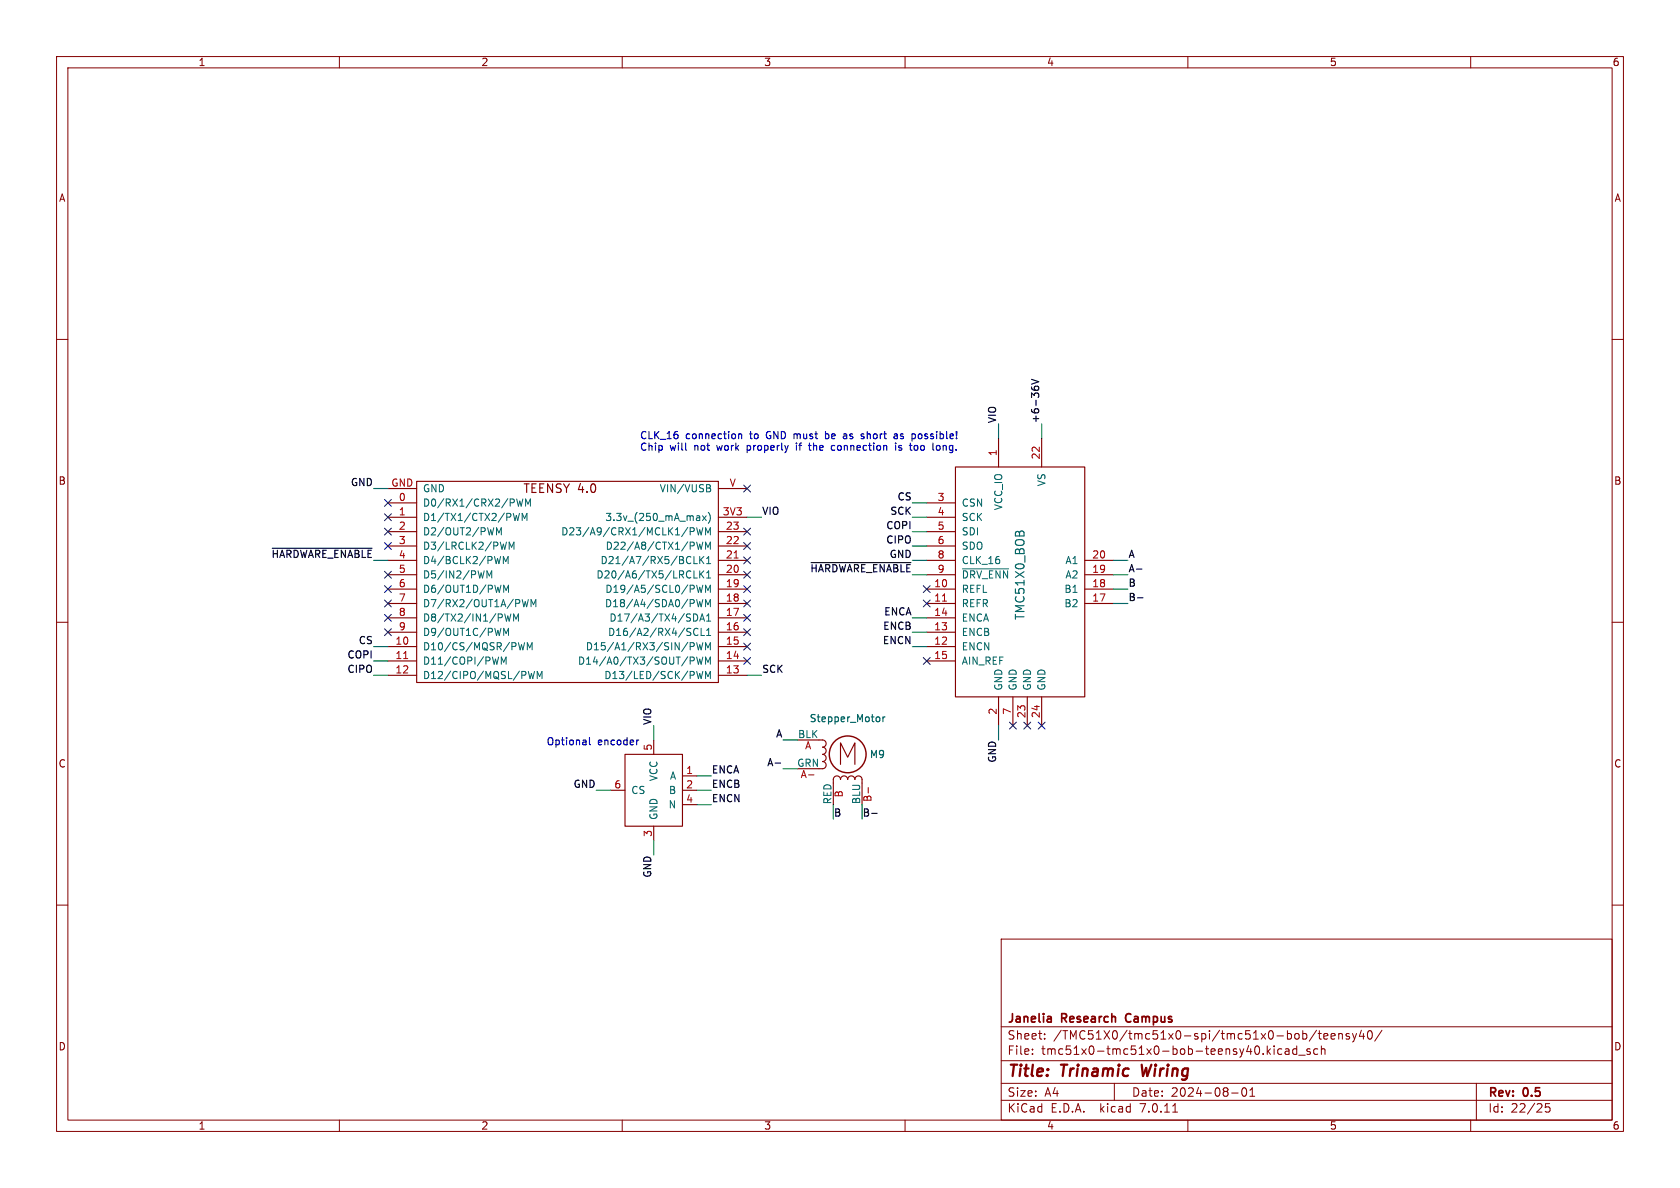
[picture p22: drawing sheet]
<svg xmlns="http://www.w3.org/2000/svg" width="297mm" height="210mm" viewBox="0 0 297 210" stroke-linecap="round" stroke-linejoin="round" font-family="sans-serif">
<defs><g id="words">
<g font-size="2.8" fill="#840000">
<text x="178" y="190.9">Title:</text>
<text x="187.7" y="190.9">Trinamic</text>
<text x="202.6" y="190.9">Wiring</text>
</g>
<g font-size="2.1" fill="#840000">
<text x="92.4" y="87.4">TEENSY 4.0</text>
<text x="178" y="184">Sheet:</text>
<text x="178" y="181.2">Janelia</text>
<text x="186.2" y="184">/TMC51X0/tmc51x0-spi/tmc51x0-bob/teensy40/</text>
<text x="187.7" y="181.2">Research</text>
<text x="199.7" y="181.2">Campus</text>
<text x="178" y="186.7">File:</text>
<text x="184.1" y="186.7">tmc51x0-tmc51x0-bob-teensy40.kicad_sch</text>
<text x="178" y="196.9">KiCad</text>
<text x="178" y="194.1">Size:</text>
<text x="184.7" y="194.1">A4</text>
<text x="185.7" y="196.9">E.D.A.</text>
<text x="194.6" y="196.9">kicad</text>
<text x="200" y="194.1">Date:</text>
<text x="201.8" y="196.9">7.0.11</text>
<text x="207" y="194.1">2024-08-01</text>
<text x="263" y="194.3">Rev:</text>
<text x="263" y="196.9">Id:</text>
<text x="267.1" y="196.9">22/25</text>
<text x="269.4" y="194.3">0.5</text>
</g>
<text font-size="2.1" fill="#006464" x="181.4" y="109.8" transform="rotate(-90 181.4 109.8)">TMC51X0_BOB</text>
<g font-size="1.8" fill="#840000">
<text x="35" y="11.9">1</text>
<text x="85" y="11.9">2</text>
<text x="135" y="11.9">3</text>
<text x="185" y="11.9">4</text>
<text x="235" y="11.9">5</text>
<text x="285" y="11.9">6</text>
<text x="10.3" y="35.9">A</text>
<text x="285.3" y="35.9">A</text>
<text x="10.3" y="85.9">B</text>
<text x="285.3" y="85.9">B</text>
<text x="10.3" y="135.9">C</text>
<text x="285.3" y="135.9">C</text>
<text x="10.3" y="185.9">D</text>
<text x="285.3" y="185.9">D</text>
<text x="35" y="199.9">1</text>
<text x="85" y="199.9">2</text>
<text x="135" y="199.9">3</text>
<text x="185" y="199.9">4</text>
<text x="235" y="199.9">5</text>
<text x="285" y="199.9">6</text>
</g>
<g font-size="1.8" fill="#0000c2">
<text x="113" y="77.7">CLK_16</text>
<text x="121.3" y="77.7">connection</text>
<text x="133" y="77.7">to</text>
<text x="136.1" y="77.7">GND</text>
<text x="141.3" y="77.7">must</text>
<text x="147.2" y="77.7">be</text>
<text x="150.8" y="77.7">as</text>
<text x="154.3" y="77.7">short</text>
<text x="160.4" y="77.7">as</text>
<text x="163.9" y="77.7">possible!</text>
<text x="113" y="79.8">Chip</text>
<text x="118.5" y="79.8">will</text>
<text x="123.1" y="79.8">not</text>
<text x="127.4" y="79.8">work</text>
<text x="133" y="79.8">properly</text>
<text x="142.1" y="79.8">if</text>
<text x="144.7" y="79.8">the</text>
<text x="149" y="79.8">connection</text>
<text x="160.7" y="79.8">is</text>
<text x="163.6" y="79.8">too</text>
<text x="168" y="79.8">long.</text>
<text x="96.5" y="131.8">Optional</text>
<text x="105.8" y="131.8">encoder</text>
</g>
<g font-size="1.8" fill="#0f0f0f">
<text x="176.2" y="74.9" transform="rotate(-90 176.2 74.9)">VIO</text>
<text x="183.8" y="74.9" transform="rotate(-90 183.8 74.9)">+6-36V</text>
<text x="61.8" y="86">GND</text>
<text x="158.5" y="88.6">CS</text>
<text x="134.6" y="91.1">VIO</text>
<text x="156.5" y="93.6">COPI</text>
<text x="157.2" y="91.1">SCK</text>
<text x="156.5" y="96.2">CIPO</text>
<text x="157.1" y="98.7">GND</text>
<text x="199.4" y="98.7">A</text>
<text x="199.4" y="101.3">A-</text>
<text x="199.4" y="103.8">B</text>
<text x="199.4" y="106.3">B-</text>
<text x="63.2" y="114">CS</text>
<text x="155.9" y="114">ENCN</text>
<text x="155.9" y="111.4">ENCB</text>
<text x="156.1" y="108.9">ENCA</text>
<text x="61.2" y="116.5">COPI</text>
<text x="61.2" y="119">CIPO</text>
<text x="134.6" y="119">SCK</text>
<text x="115.2" y="128.3" transform="rotate(-90 115.2 128.3)">VIO</text>
<text x="137" y="130.5">A</text>
<text x="125.7" y="136.8">ENCA</text>
<text x="135.4" y="135.5">A-</text>
<text x="176.2" y="135" transform="rotate(-90 176.2 135)">GND</text>
<text x="101.2" y="139.4">GND</text>
<text x="125.7" y="141.9">ENCN</text>
<text x="125.7" y="139.4">ENCB</text>
<text x="147.3" y="144.4">B</text>
<text x="152.4" y="144.4">B-</text>
<text x="115.2" y="155.3" transform="rotate(-90 115.2 155.3)">GND</text>
</g>
<g font-size="1.8" fill="#a90000">
<text x="176.3" y="80.7" transform="rotate(-90 176.3 80.7)">1</text>
<text x="183.9" y="81.3" transform="rotate(-90 183.9 81.3)">22</text>
<text x="69.1" y="86.1">GND</text>
<text x="70.4" y="88.6">0</text>
<text x="128.9" y="86.1">V</text>
<text x="165.7" y="88.6">3</text>
<text x="70.4" y="91.2">1</text>
<text x="70.4" y="93.7">2</text>
<text x="127.7" y="91.2">3V3</text>
<text x="128.2" y="93.7">23</text>
<text x="165.7" y="91.2">4</text>
<text x="165.7" y="93.7">5</text>
<text x="70.4" y="96.3">3</text>
<text x="70.4" y="98.8">4</text>
<text x="70.4" y="101.3">5</text>
<text x="128.2" y="101.3">20</text>
<text x="128.2" y="98.8">21</text>
<text x="128.2" y="96.3">22</text>
<text x="165.7" y="96.3">6</text>
<text x="165.7" y="98.8">8</text>
<text x="165.7" y="101.3">9</text>
<text x="193" y="101.3">19</text>
<text x="193" y="98.8">20</text>
<text x="70.4" y="103.9">6</text>
<text x="70.4" y="106.4">7</text>
<text x="128.2" y="106.4">18</text>
<text x="128.2" y="103.9">19</text>
<text x="165.1" y="103.9">10</text>
<text x="165.1" y="106.4">11</text>
<text x="193" y="106.4">17</text>
<text x="193" y="103.9">18</text>
<text x="70.4" y="109">8</text>
<text x="70.4" y="111.5">9</text>
<text x="128.2" y="111.5">16</text>
<text x="128.2" y="109">17</text>
<text x="165.1" y="111.5">13</text>
<text x="165.1" y="109">14</text>
<text x="69.8" y="114">10</text>
<text x="69.8" y="116.6">11</text>
<text x="69.8" y="119.1">12</text>
<text x="128.2" y="119.1">13</text>
<text x="128.2" y="116.6">14</text>
<text x="128.2" y="114">15</text>
<text x="165.1" y="114">12</text>
<text x="165.1" y="116.6">15</text>
<text x="176.3" y="126.4" transform="rotate(-90 176.3 126.4)">2</text>
<text x="178.8" y="126.4" transform="rotate(-90 178.8 126.4)">7</text>
<text x="181.4" y="127" transform="rotate(-90 181.4 127)">23</text>
<text x="183.9" y="127" transform="rotate(-90 183.9 127)">24</text>
<text x="115.3" y="132.8" transform="rotate(-90 115.3 132.8)">5</text>
<text x="121.2" y="136.9">1</text>
<text x="141.4" y="137.9">A-</text>
<text x="142.2" y="132.8">A</text>
<text x="108.5" y="139.4">6</text>
<text x="121.2" y="139.4">2</text>
<text x="121.2" y="142">4</text>
<text x="149.3" y="141.1" transform="rotate(-90 149.3 141.1)">B</text>
<text x="154.4" y="141.9" transform="rotate(-90 154.4 141.9)">B-</text>
<text x="115.3" y="148" transform="rotate(-90 115.3 148)">3</text>
</g>
<g font-size="1.8" fill="#006464">
<text x="74.7" y="89.8">D0/RX1/CRX2/PWM</text>
<text x="74.7" y="87.2">GND</text>
<text x="116.5" y="87.2">VIN/VUSB</text>
<text x="169.9" y="89.8">CSN</text>
<text x="185" y="86.1" transform="rotate(-90 185 86.1)">VS</text>
<text x="74.7" y="92.3">D1/TX1/CTX2/PWM</text>
<text x="74.7" y="94.8">D2/OUT2/PWM</text>
<text x="99.1" y="94.8">D23/A9/CRX1/MCLK1/PWM</text>
<text x="106.9" y="92.3">3.3v_(250_mA_max)</text>
<text x="169.9" y="92.3">SCK</text>
<text x="169.9" y="94.8">SDI</text>
<text x="177.4" y="90.3" transform="rotate(-90 177.4 90.3)">VCC_IO</text>
<text x="74.7" y="97.4">D3/LRCLK2/PWM</text>
<text x="74.7" y="99.9">D4/BCLK2/PWM</text>
<text x="106.1" y="99.9">D21/A7/RX5/BCLK1</text>
<text x="107" y="97.4">D22/A8/CTX1/PWM</text>
<text x="169.9" y="97.4">SDO</text>
<text x="169.9" y="99.9">CLK_16</text>
<text x="188.3" y="99.9">A1</text>
<text x="74.7" y="102.5">D5/IN2/PWM</text>
<text x="74.7" y="105">D6/OUT1D/PWM</text>
<text x="74.7" y="107.5">D7/RX2/OUT1A/PWM</text>
<text x="105.3" y="102.5">D20/A6/TX5/LRCLK1</text>
<text x="106.9" y="107.5">D18/A4/SDA0/PWM</text>
<text x="106.9" y="105">D19/A5/SCL0/PWM</text>
<text x="169.9" y="105">REFL</text>
<text x="169.9" y="107.5">REFR</text>
<text x="169.9" y="102.5">~{DRV_ENN}</text>
<text x="188.1" y="107.5">B2</text>
<text x="188.1" y="105">B1</text>
<text x="188.3" y="102.5">A2</text>
<text x="74.7" y="110.1">D8/TX2/IN1/PWM</text>
<text x="74.7" y="112.6">D9/OUT1C/PWM</text>
<text x="107.4" y="112.6">D16/A2/RX4/SCL1</text>
<text x="107.6" y="110.1">D17/A3/TX4/SDA1</text>
<text x="169.9" y="112.6">ENCB</text>
<text x="169.9" y="110.1">ENCA</text>
<text x="74.7" y="115.2">D10/CS/MQSR/PWM</text>
<text x="74.7" y="117.7">D11/COPI/PWM</text>
<text x="102.1" y="117.7">D14/A0/TX3/SOUT/PWM</text>
<text x="103.5" y="115.2">D15/A1/RX3/SIN/PWM</text>
<text x="169.9" y="115.2">ENCN</text>
<text x="169.9" y="117.7">AIN_REF</text>
<text x="74.7" y="120.2">D12/CIPO/MQSL/PWM</text>
<text x="106.7" y="120.2">D13/LED/SCK/PWM</text>
<text x="177.4" y="122.2" transform="rotate(-90 177.4 122.2)">GND</text>
<text x="179.9" y="122.2" transform="rotate(-90 179.9 122.2)">GND</text>
<text x="182.5" y="122.2" transform="rotate(-90 182.5 122.2)">GND</text>
<text x="185" y="122.2" transform="rotate(-90 185 122.2)">GND</text>
<text x="141" y="130.6">BLK</text>
<text x="143" y="127.9">Stepper_Motor</text>
<text x="140.8" y="135.6">GRN</text>
<text x="153.6" y="134.3">M9</text>
<text x="111.5" y="140.6">CS</text>
<text x="116.4" y="138.2" transform="rotate(-90 116.4 138.2)">VCC</text>
<text x="118.1" y="143.1">N</text>
<text x="118.2" y="140.6">B</text>
<text x="118.3" y="138">A</text>
<text x="147.1" y="142.3" transform="rotate(-90 147.1 142.3)">RED</text>
<text x="152.1" y="142.3" transform="rotate(-90 152.1 142.3)">BLU</text>
<text x="116.4" y="145" transform="rotate(-90 116.4 145)">GND</text>
</g>
<g font-size="1.8" fill="#009600">
<text x="47.8" y="98.7">~{HARDWARE_ENABLE}</text>
<text x="143" y="101.3">~{HARDWARE_ENABLE}</text>
</g>
</g></defs>
<g fill="none" stroke="#840000" stroke-width=".18">
<path d="M10 10h277v190h-277zM12 12h273v186h-273zM60 10v2M110 10v2M160 10v2M210 10v2M260 10v2M10 60h2M285 60h2M10 110h2M285 110h2M10 160h2"/>
<path d="M285 160h2M177 166h108v32h-108zM60 198v2M110 198v2M160 198v2M177 194.5h108M177 191.5h108M177 187.5h108M177 181.5h108M182.5 186.3v.1M182.5 185.5v.1M184.7 183.6v.1"/>
<path d="M184.7 182.8v.1M197 191.5v3M207.3 196.6h.9M210 198v2M217.7 193.2h1.2M219.7 192.4l.2-.1a.81 .81 0 0 1 .6 .6 .81 .81 0 0 1-.3 .8l-.2 .1a.81 .81 0 0 1-.3-1.4zM221 193.8h.8M221 192.7l.4-.4v1.5M224.2 185.8l.4 .6M224.6 185.4l-.6 .6M225.2 185.4v1M226.6 185.5l-.4-.1-.3 .3v.4l.1 .2h.6"/>
<path d="M227.2 185.5h.6l.1 .9M227.9 185.8h-.5a.29 .29 0 0 0-.2 .3 .29 .29 0 0 0 .2 .3l.5-.1M229.2 185.5l-.4-.1-.3 .3v.4l.2 .2h.5M229.2 184.9v1.5M229.6 186.5h1.1M231.6 185.5l-.4-.1-.2 .2 .1 .2 .5 .2v.3h-.6M232.7 182.1l-1.2 2M233 185.5l-.5-.1-.3 .3v.4l.2 .2h.6M233 182.7h.6M233.2 182.2v1.3l.4 .2M233.6 185.5l.2-.1 .4 .1v.9M233.6 184.9v1.5"/>
<path d="M234 183.2l.7-.1v-.3l-.5-.1-.2 .2 .1 .7h.6M235.3 183.2l.7-.1v-.3l-.5-.1-.2 .2 .1 .7h.6M236.7 182.8l.2-.1 .3 .1 .1 .9M236.7 182.7v1M238.5 182.8l-.3-.1-.2 .2v.2l.5 .2v.3h-.5M239.1 182.7l.4 1M239.5 183.7l-.2 .4-.2 .1M239.8 182.7l-.3 1M240.7 182.1l-.4 1.1h.9M241 182.7v1M241.9 182.3l.2-.1a.81 .81 0 0 1 .6 .6 .81 .81 0 0 1-.3 .8l-.2 .1a.81 .81 0 0 1-.3-1.4zM244.3 182.1l-1.3 2"/>
<path d="M260 198v2M261 191.5v6.5M274 195.1h-.8v.7l.2-.1h.5l.1 .3v.5l-.3 .1-.5-.1"/>
</g>
<path d="M201.8 188.2l.3 2 .5-1.4" fill="none" stroke="#840000" stroke-width=".4"/>
<path d="M185.6 179.7l.2 .2v.8M199.1 179.4l-.1 .4 .1 .7M185.8 180.6l-.1 .1M185.8 180l-.1 .1" fill="none" stroke="#840000" stroke-width=".3"/>
<g fill="none" stroke="#840000" stroke-width=".2">
<path d="M176.5 77.5v5.1M184.1 77.5v5.1M68.6 99.1h5.1M68.6 88.9h5.1M68.6 91.4h5.1M68.6 94h5.1M68.6 96.5h5.1M68.6 86.4h5.1M73.7 85.1h53.3v35.6h-53.3zM127 99.1h5.1M127 91.4h5.1M127 94h5.1"/>
<path d="M127 96.5h5.1M127 86.4h5.1M163.8 99.1h5.1M163.8 88.9h5.1M163.8 91.4h5.1M163.8 94h5.1M163.8 96.5h5.1M168.9 82.6h22.9v40.6h-22.9zM191.8 99.1h5M68.6 104.1h5.1M68.6 106.7h5.1M68.6 114.3h5.1"/>
<path d="M68.6 111.8h5.1M68.6 109.2h5.1M68.6 116.8h5.1M68.6 101.6h5.1M68.6 119.4h5.1M127 104.1h5.1M127 106.7h5.1M127 114.3h5.1M127 111.8h5.1M127 109.2h5.1M127 116.8h5.1M127 101.6h5.1"/>
<path d="M127 119.4h5.1M163.8 104.1h5.1M163.8 106.7h5.1M163.8 114.3h5.1M163.8 111.8h5.1M163.8 109.2h5.1M163.8 116.8h5.1M163.8 101.6h5.1M191.8 104.1h5M191.8 106.7h5M191.8 101.6h5M107.9 139.7h2.6"/>
<path d="M110.5 133.4h10.1v12.7h-10.1zM115.6 130.8v2.6M120.6 137.2h2.6M120.6 139.7h2.6M141 130.8h4.4a.64 .64 0 0 1 .6 .6 .64 .64 0 0 1-.6 .7 .64 .64 0 0 1 .6 .6 .64 .64 0 0 1-.6 .7 .64 .64 0 0 1 .6 .6 .64 .64 0 0 1-.6 .6 .64 .64 0 0 1 .6 .7 .64 .64 0 0 1-.6 .6h-4.4M148.6 135.1v-3.8l1.3 2.6 1.2-2.6v3.8M176.5 123.2v5.1M179.1 123.2v5.1M181.6 123.2v5.1M184.1 123.2v5.1M115.6 146.1v2.5M120.6 142.2h2.6"/>
<path d="M147.3 142.2v-4.4a.64 .64 0 0 1 .7-.6 .64 .64 0 0 1 .6 .6 .64 .64 0 0 1 .6-.6 .64 .64 0 0 1 .7 .6 .64 .64 0 0 1 .6-.6 .64 .64 0 0 1 .6 .6 .64 .64 0 0 1 .7-.6 .64 .64 0 0 1 .6 .6v4.4"/>
</g>
<path d="M129.8 98.6h.7M71.4 116.4h.7M166.6 106.3h.7M142.9 137h1M153.5 139.2v1" fill="none" stroke="#a90000" stroke-width=".18"/>
<g fill="none" stroke="#006464" stroke-width=".18">
<path d="M87.8 94.6v-1.3l.4 .9 .4-.9v1.3M88.5 98.4l-.3 1.2M89 99.6v-1.2l.4 .9 .4-.9v1.2M89.5 95.8l-.3 1.3M90 97.1v-1.3l.4 .9 .5-.9v1.3M90.7 90.7l.3 1.3 .3-.9 .2 .9 .3-1.3M91.3 88.2l.3 1.3 .3-.9 .2 .9 .3-1.3M92.3 92v-1.3l.4 1 .5-1v1.3M92.9 89.5v-1.3l.4 .9 .5-.9v1.3M122 94l.6-.1 .1-.2v-.3l-.7-.1v1.3M122.7 98.4v1.2h.6M123.2 95.8l.3 1.3 .2-.9 .2 .9 .4-1.3"/>
<path d="M123.2 93.3l.3 1.3 .2-.9 .2 .9 .4-1.3M123.7 98.4v1.2M123.9 98.9l.5 .7M124.2 91.2l.7 .8M124.4 98.4l-.7 .7M124.7 94.6v-1.3l.5 .9 .4-.9v1.3M124.7 97.1v-1.3l.5 .9 .4-.9v1.3M124.9 91.2l-.7 .8M124.9 85.7l.6 .1 .1 .2-.3 .3M124.9 98.7l.4-.3v1.2M124.9 99.6h.7M124.9 86.3h.4"/>
<path d="M125.2 90.6a1.46 1.46 0 0 1 0 1.9M125.3 86.3l.3 .2v.3l-.7 .1M85.6 100.9l-.3 1.3M86.1 102.2v-1.3l.4 .9 .4-.9v1.3M88.1 116.1l-.3 1.3M88.6 117.4v-1.3l.4 1 .5-1v1.3M89 104.7v-1.3l.5 1 .4-1v1.3M89 112.3v-1.2l.5 .9 .4-.9v1.2M89.2 108.5l.3 1.3 .3-.9 .2 .9 .3-1.3M90.8 109.8v-1.3l.4 .9 .4-.9v1.3M92.3 106l.3 1.3 .3-.9 .2 .9 .3-1.3M92.7 113.6l-.3 1.3-.2-.9-.2 .9"/>
<path d="M93.2 114.9v-1.3l.4 .9 .5-.9v1.3M93.4 118.7l.3 1.3 .2-.9 .3 .9 .3-1.3M93.9 107.3v-1.3l.4 .9 .4-.9v1.3M95 120v-1.3l.4 .9 .4-.9v1.3M122 116.1h.5l.2 .3-.1 .4h-.6M122 113.6h.5l.2 .3-.1 .3-.6 .1M122.6 108.5a.64 .64 0 0 1 .8 .7 .64 .64 0 0 1-.8 .6M122.7 100.9v1.3h.6M123.2 118.7l.3 1.3 .2-.9 .2 .9 .4-1.3M123.2 116.1l.3 1.3 .2-.9 .2 .9 .4-1.3M123.2 113.6l.3 1.3 .2-.9 .2 .9 .4-1.3M123.2 106l.3 1.3 .2-.9 .2 .9 .4-1.3"/>
<path d="M123.2 103.4l.3 1.3 .2-.9 .2 .9 .4-1.3M123.4 111.2a.6 .6 0 0 0-.8 .4 .6 .6 0 0 0 .6 .7l.2-.1M123.7 109.8l.4-1.3 .5 1.3M123.7 100.9v1.3M123.8 109.4h.6M123.9 101.5l.5 .7M123.9 111.1v1.2h.7M124.4 100.9l-.7 .7M124.7 104.7v-1.3l.5 1 .4-1v1.3M124.7 107.3v-1.3l.5 .9 .4-.9v1.3M124.7 114.9v-1.3l.5 .9 .4-.9v1.3M124.7 117.4v-1.3l.5 1 .4-1v1.3"/>
<path d="M124.7 120v-1.3l.5 .9 .4-.9v1.3M124.9 112.3h.7M124.9 101.3l.4-.4v1.3M124.9 108.9l.4-.4v1.3M124.9 111.4l.4-.3v1.2M124.9 109.8h.7M124.9 102.2h.7M170.2 100.6h8.1"/>
</g>
<path d="M180.4 93.9h.5M155.1 126.7l.3 .1 .1 .2v.5l-.4 .1M156.1 126.7v.9M156.5 126.7l-.4 .3" fill="none" stroke="#006464" stroke-width=".2"/>
<circle cx="149.9" cy="133.3" r="3.3" fill="none" stroke="#840000" stroke-width=".25"/>
<path d="M182.4 68.4v.2M182.4 67.1l1.2 .4-1.2 .4M182.8 68.8v-.3l.3-.2h.4l.1 .5M48.1 96.9h17.7M143.4 99.5h17.6M200.9 100.6h1M201.1 105.7h1M137 134.9h1M154.1 143.8h1" fill="none" stroke="#0f0f0f" stroke-width=".2"/>
<g fill="none" stroke="#0000c2" stroke-width=".2">
<path d="M126.7 78.7l.2 .9M130.6 76.7v.8M130.6 76.8l.2-.1 .3 .1v.7M132.1 78.7v1.3M132.1 78.8h.5M132.1 79.5h.5M135.7 76.3l-.2 .5 .2 .7M140.6 76.7l.3 .1M140.8 78.3v.1M140.8 78.7v.9M141.2 78.7h.5M141.6 78.3l-.2 .2v1.1"/>
<path d="M143.8 78.3v1.3M144.2 78.7l-.4 .2M145.9 76.8l.4-.1 .2 .2-.1 .6h-.5M145.9 76.3v1.2M148.5 78.7l-.3 .1-.1 .2v.5l.4 .1M153.3 76.3v1.2M153.8 76.8l-.3-.1-.2 .1M158.3 78.3v.1M158.3 78.7v.9M159.4 78.8l-.3-.1-.2 .2v.2l.5 .1v.3h-.5M159.7 76.8l-.3-.1-.2 .2v.2l.5 .1v.3h-.5M162.8 76.7l.2 .2v.4l-.2 .2"/>
<path d="M163.2 78.7l-.3 .1-.1 .2v.5l.4 .1M166.7 78.9l.2-.2 .3 .1 .1 .8M166.7 78.7v.9M104.2 130.4v1.1l.2 .2M112.9 130.8l-.2 .1"/>
</g>
<g fill="none" stroke="#009600" stroke-width=".2">
<path d="M176.5 74.9v2.6M184.1 74.9v2.6M66 86.4h2.6M132.1 91.4h2.5M161.3 99.1h2.5M161.3 94h2.5M161.3 91.4h2.5M161.3 88.9h2.5M161.3 96.5h2.5M196.8 99.1h2.6M66 114.3h2.6M66 116.8h2.6"/>
<path d="M66 119.4h2.6M132.1 119.4h2.5M161.3 114.3h2.5M161.3 111.8h2.5M161.3 109.2h2.5M196.8 104.1h2.6M196.8 106.7h2.6M196.8 101.6h2.6M105.4 139.7h2.5M115.6 128.3v2.5M123.2 139.7h2.5M123.2 137.2h2.5"/>
<path d="M138.4 130.8h2.6M138.4 135.9h2.6M176.5 128.3v2.5M115.6 148.6v2.5M123.2 142.2h2.5M147.3 142.2v2.6M152.4 142.2v2.6"/>
</g>
<g fill="none" stroke="#000084" stroke-width=".18">
<path d="M68 88.3l1.2 1.2M68 93.4l1.2 1.2M68 90.8l1.2 1.2M68 95.9l1.2 1.2M69.2 88.3l-1.2 1.2M69.2 93.4l-1.2 1.2M69.2 90.8l-1.2 1.2M69.2 95.9l-1.2 1.2M131.5 98.5l1.2 1.2M131.5 85.8l1.2 1.2M131.5 95.9l1.2 1.2M131.5 93.4l1.2 1.2"/>
<path d="M132.7 98.5l-1.2 1.2M132.7 85.8l-1.2 1.2M132.7 95.9l-1.2 1.2M132.7 93.4l-1.2 1.2M68 106.1l1.2 1.2M68 103.5l1.2 1.2M68 101l1.2 1.2M68 108.6l1.2 1.2M68 111.2l1.2 1.2M69.2 106.1l-1.2 1.2M69.2 103.5l-1.2 1.2M69.2 101l-1.2 1.2"/>
<path d="M69.2 108.6l-1.2 1.2M69.2 111.2l-1.2 1.2M131.5 108.6l1.2 1.2M131.5 101l1.2 1.2M131.5 113.7l1.2 1.2M131.5 111.2l1.2 1.2M131.5 116.2l1.2 1.2M131.5 106.1l1.2 1.2M131.5 103.5l1.2 1.2M132.7 108.6l-1.2 1.2M132.7 101l-1.2 1.2M132.7 113.7l-1.2 1.2"/>
<path d="M132.7 111.2l-1.2 1.2M132.7 116.2l-1.2 1.2M132.7 106.1l-1.2 1.2M132.7 103.5l-1.2 1.2M163.2 106.1l1.2 1.2M163.2 116.2l1.2 1.2M163.2 103.5l1.2 1.2M164.4 106.1l-1.2 1.2M164.4 116.2l-1.2 1.2M164.4 103.5l-1.2 1.2M178.5 127.7l1.2 1.2M179.7 127.7l-1.2 1.2"/>
<path d="M181 127.7l1.2 1.2M182.2 127.7l-1.2 1.2M183.5 127.7l1.3 1.2M184.8 127.7l-1.3 1.2"/>
</g>
<use href="#words"/>
</svg>
